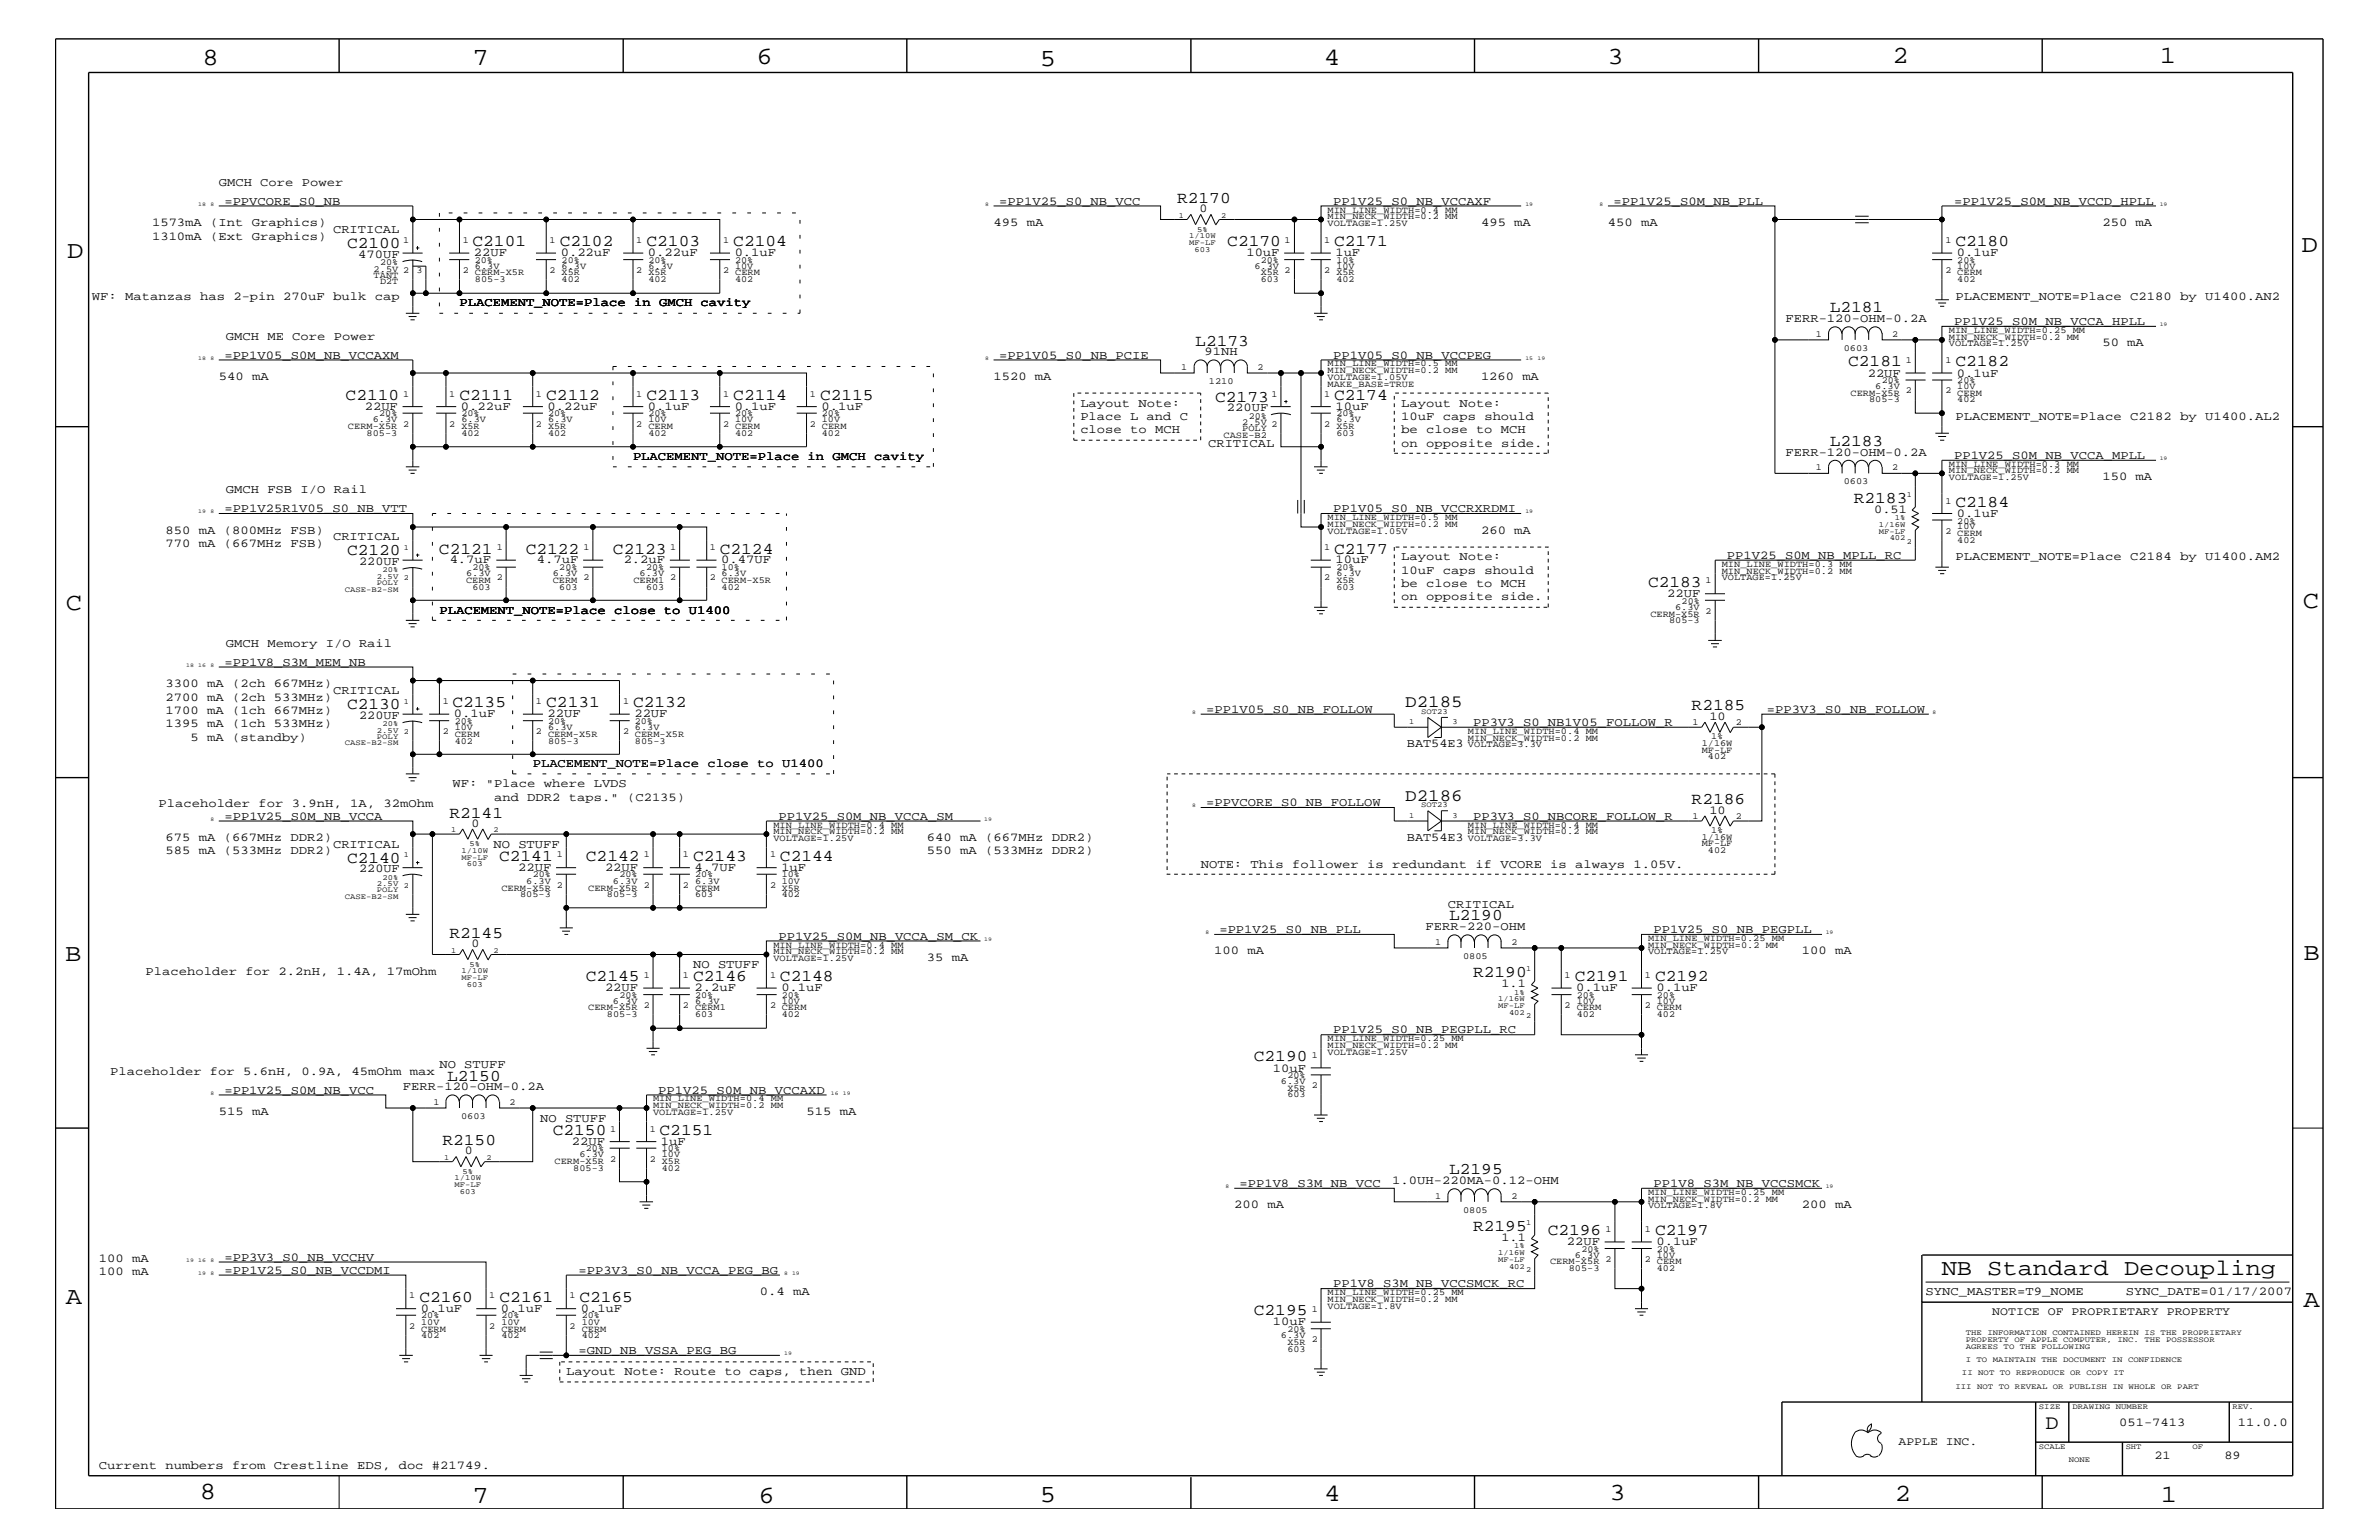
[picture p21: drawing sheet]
<svg xmlns="http://www.w3.org/2000/svg" width="432mm" height="279mm" viewBox="0 0 432 279" stroke-linecap="round" stroke-linejoin="round" font-family="sans-serif">
<defs><g id="words">
<g font-size="4.5">
<text x="36.7" y="11.7">8</text>
<text x="85.8" y="11.7">7</text>
<text x="137.3" y="11.5">6</text>
<text x="240.3" y="11.7">4</text>
<text x="291.8" y="11.5">3</text>
<text x="343.5" y="11.5">2</text>
<text x="392" y="11.5">1</text>
<text x="188.7" y="12.1">5</text>
<text x="12.2" y="46.8">D</text>
<text x="417.7" y="45.7">D</text>
<text x="11.9" y="110.6">C</text>
<text x="418" y="110.3">C</text>
<text x="11.9" y="174.3">B</text>
<text x="418.1" y="174.2">B</text>
<text x="11.9" y="236.7">A</text>
<text x="418.1" y="237.1">A</text>
<text x="36.2" y="271.9">8</text>
<text x="85.8" y="272.7">7</text>
<text x="137.7" y="272.7">6</text>
<text x="188.7" y="272.5">5</text>
<text x="240.4" y="272.3">4</text>
<text x="292.1" y="272.2">3</text>
<text x="343.9" y="272.3">2</text>
<text x="392.2" y="272.6">1</text>
</g>
<text font-size="4.1" x="352.4" y="231.3">NB Standard Decoupling</text>
<text font-size="3.7" x="371.3" y="259.3">D</text>
<g font-size="3.1">
<text x="255.1" y="128.3">D2185</text>
<text x="255.1" y="145.3">D2186</text>
</g>
<g font-size="3">
<text x="213.7" y="36.8">R2170</text>
<text x="63" y="45.1">C2100</text>
<text x="85.8" y="44.6">C2101</text>
<text x="101.6" y="44.6">C2102</text>
<text x="117.3" y="44.6">C2103</text>
<text x="133.1" y="44.6">C2104</text>
<text x="222.8" y="44.6">C2170</text>
<text x="242.1" y="44.6">C2171</text>
<text x="354.9" y="44.6">C2180</text>
<text x="332.1" y="56.7">L2181</text>
<text x="217" y="62.8">L2173</text>
<text x="335.4" y="66.5">C2181</text>
<text x="354.9" y="66.5">C2182</text>
<text x="62.7" y="72.6">C2110</text>
<text x="83.4" y="72.6">C2111</text>
<text x="99.1" y="72.6">C2112</text>
<text x="117.3" y="72.6">C2113</text>
<text x="133.1" y="72.6">C2114</text>
<text x="148.8" y="72.6">C2115</text>
<text x="220.6" y="72.9">C2173</text>
<text x="242.1" y="72.6">C2174</text>
<text x="332.1" y="80.9">L2183</text>
<text x="336.5" y="91.2">R2183</text>
<text x="354.9" y="92">C2184</text>
<text x="63" y="100.8">C2120</text>
<text x="79.7" y="100.4">C2121</text>
<text x="95.4" y="100.4">C2122</text>
<text x="111.3" y="100.4">C2123</text>
<text x="130.6" y="100.4">C2124</text>
<text x="242.1" y="100.4">C2177</text>
<text x="299.1" y="106.5">C2183</text>
<text x="63" y="128.7">C2130</text>
<text x="82.1" y="128.3">C2135</text>
<text x="99.1" y="128.3">C2131</text>
<text x="114.9" y="128.3">C2132</text>
<text x="307" y="128.9">R2185</text>
<text x="81.6" y="148.4">R2141</text>
<text x="307" y="145.9">R2186</text>
<text x="63" y="156.6">C2140</text>
<text x="90.6" y="156.2">C2141</text>
<text x="106.3" y="156.2">C2142</text>
<text x="125.8" y="156.2">C2143</text>
<text x="141.6" y="156.2">C2144</text>
<text x="263" y="167">L2190</text>
<text x="81.6" y="170.1">R2145</text>
<text x="106.3" y="178">C2145</text>
<text x="125.8" y="178">C2146</text>
<text x="141.6" y="178">C2148</text>
<text x="267.4" y="177.3">R2190</text>
<text x="285.8" y="178">C2191</text>
<text x="300.4" y="178">C2192</text>
<text x="81.2" y="196.1">L2150</text>
<text x="227.6" y="192.6">C2190</text>
<text x="80.3" y="207.7">R2150</text>
<text x="100.3" y="205.9">C2150</text>
<text x="119.7" y="205.9">C2151</text>
<text x="263" y="213">L2195</text>
<text x="267.4" y="223.4">R2195</text>
<text x="280.9" y="224.1">C2196</text>
<text x="300.4" y="224.1">C2197</text>
<text x="76.1" y="236.2">C2160</text>
<text x="90.7" y="236.2">C2161</text>
<text x="105.2" y="236.2">C2165</text>
<text x="227.6" y="238.6">C2195</text>
</g>
<g font-size="2.2">
<text x="39.7" y="33.7">GMCH Core Power</text>
<text x="27.6" y="41">1573mA (Int Graphics)</text>
<text x="40.7" y="37.2">=PPVCORE_S0_NB</text>
<text x="180.3" y="41">495 mA</text>
<text x="181.4" y="37.2">=PP1V25_S0_NB_VCC</text>
<text x="217.7" y="38.5">0</text>
<text x="242" y="37.2">PP1V25_S0_NB_VCCAXF</text>
<text x="268.8" y="41">495 mA</text>
<text x="291.8" y="41">450 mA</text>
<text x="292.9" y="37.2">=PP1V25_S0M_NB_PLL</text>
<text x="354.7" y="37.2">=PP1V25_S0M_NB_VCCD_HPLL</text>
<text x="381.6" y="41">250 mA</text>
<text x="27.6" y="43.5">1310mA (Ext Graphics)</text>
<text x="60.5" y="42.3">CRITICAL</text>
<text x="65" y="46.8">470UF</text>
<text x="86" y="46.5">22UF</text>
<text x="101.8" y="46.5">0.22uF</text>
<text x="117.6" y="46.5">0.22uF</text>
<text x="133.3" y="46.5">0.1uF</text>
<text x="226.2" y="46.5">10uF</text>
<text x="242.4" y="46.5">1uF</text>
<text x="355.2" y="46.5">0.1uF</text>
<text x="16.7" y="54.4">WF: Matanzas has 2-pin 270uF bulk cap</text>
<text x="83.4" y="55.6">PLACEMENT_NOTE=Place in GMCH cavity</text>
<text x="324.1" y="58.4">FERR-120-OHM-0.2A</text>
<text x="354.7" y="59">PP1V25_S0M_NB_VCCA_HPLL</text>
<text x="354.9" y="54.4">PLACEMENT_NOTE=Place C2180 by U1400.AN2</text>
<text x="40.7" y="65.1">=PP1V05_S0M_NB_VCCAXM</text>
<text x="41" y="61.7">GMCH ME Core Power</text>
<text x="181.4" y="65.1">=PP1V05_S0_NB_PCIE</text>
<text x="218.7" y="64.5">91NH</text>
<text x="242" y="65.1">PP1V05_S0_NB_VCCPEG</text>
<text x="381.6" y="62.9">50 mA</text>
<text x="39.7" y="68.9">540 mA</text>
<text x="180.3" y="68.9">1520 mA</text>
<text x="268.8" y="68.9">1260 mA</text>
<text x="339" y="68.4">22UF</text>
<text x="355.2" y="68.4">0.1uF</text>
<text x="66.2" y="74.4">22UF</text>
<text x="83.7" y="74.4">0.22uF</text>
<text x="99.4" y="74.4">0.22uF</text>
<text x="117.6" y="74.4">0.1uF</text>
<text x="133.3" y="74.4">0.1uF</text>
<text x="149.1" y="74.4">0.1uF</text>
<text x="196.1" y="73.8">Layout Note:</text>
<text x="196.1" y="76.2">Place L and C</text>
<text x="222.7" y="74.6">220UF</text>
<text x="242.4" y="74.4">10uF</text>
<text x="254.3" y="76.2">10uF caps should</text>
<text x="254.3" y="73.8">Layout Note:</text>
<text x="354.9" y="76.2">PLACEMENT_NOTE=Place C2182 by U1400.AL2</text>
<text x="114.9" y="83.5">PLACEMENT_NOTE=Place in GMCH cavity</text>
<text x="196.1" y="78.6">close to MCH</text>
<text x="219.3" y="81.1">CRITICAL</text>
<text x="254.3" y="81.1">on opposite side.</text>
<text x="254.3" y="78.6">be close to MCH</text>
<text x="324.1" y="82.7">FERR-120-OHM-0.2A</text>
<text x="354.7" y="83.3">PP1V25_S0M_NB_VCCA_MPLL</text>
<text x="41" y="89.5">GMCH FSB I/O Rail</text>
<text x="381.6" y="87.1">150 mA</text>
<text x="40.7" y="92.9">=PP1V25R1V05_S0_NB_VTT</text>
<text x="242" y="92.9">PP1V05_S0_NB_VCCRXRDMI</text>
<text x="340.2" y="93.1">0.51</text>
<text x="355.2" y="93.8">0.1uF</text>
<text x="30.1" y="99.3">770 mA (667MHz FSB)</text>
<text x="30.1" y="96.8">850 mA (800MHz FSB)</text>
<text x="60.5" y="98">CRITICAL</text>
<text x="254.3" y="101.6">Layout Note:</text>
<text x="268.8" y="96.8">260 mA</text>
<text x="313.4" y="101.4">PP1V25_S0M_NB_MPLL_RC</text>
<text x="354.9" y="101.6">PLACEMENT_NOTE=Place C2184 by U1400.AM2</text>
<text x="65.2" y="102.5">220UF</text>
<text x="81.6" y="102.2">4.7uF</text>
<text x="97.5" y="102.2">4.7uF</text>
<text x="113.2" y="102.2">2.2uF</text>
<text x="130.9" y="102.2">0.47UF</text>
<text x="242.4" y="102.2">10uF</text>
<text x="254.3" y="106.5">be close to MCH</text>
<text x="254.3" y="104.1">10uF caps should</text>
<text x="79.8" y="111.4">PLACEMENT_NOTE=Place close to U1400</text>
<text x="254.3" y="108.9">on opposite side.</text>
<text x="302.6" y="108.3">22UF</text>
<text x="41" y="117.4">GMCH Memory I/O Rail</text>
<text x="30.1" y="124.7">3300 mA (2ch 667MHz)</text>
<text x="40.7" y="120.8">=PP1V8_S3M_MEM_NB</text>
<text x="60.5" y="125.9">CRITICAL</text>
<text x="30.1" y="127.1">2700 mA (2ch 533MHz)</text>
<text x="30.1" y="131.9">1395 mA (1ch 533MHz)</text>
<text x="30.1" y="129.6">1700 mA (1ch 667MHz)</text>
<text x="65.2" y="130.4">220UF</text>
<text x="82.4" y="130.2">0.1uF</text>
<text x="99.4" y="130.2">22UF</text>
<text x="115.1" y="130.2">22UF</text>
<text x="218.9" y="129.3">=PP1V05_S0_NB_FOLLOW</text>
<text x="267.4" y="131.7">PP3V3_S0_NB1V05_FOLLOW_R</text>
<text x="310.3" y="130.7">10</text>
<text x="320.7" y="129.3">=PP3V3_S0_NB_FOLLOW</text>
<text x="34.6" y="134.4">5 mA (standby)</text>
<text x="255.4" y="135.6">BAT54E3</text>
<text x="82.1" y="142.9">WF: &quot;Place where LVDS</text>
<text x="96.7" y="139.2">PLACEMENT_NOTE=Place close to U1400</text>
<text x="28.8" y="146.5">Placeholder for 3.9nH, 1A, 32mOhm</text>
<text x="40.7" y="148.7">=PP1V25_S0M_NB_VCCA</text>
<text x="89.7" y="145.3">and DDR2 taps.&quot; (C2135)</text>
<text x="141.3" y="148.7">PP1V25_S0M_NB_VCCA_SM</text>
<text x="218.9" y="146.2">=PPVCORE_S0_NB_FOLLOW</text>
<text x="267.4" y="148.7">PP3V3_S0_NBCORE_FOLLOW_R</text>
<text x="310.3" y="147.6">10</text>
<text x="30.1" y="152.6">675 mA (667MHz DDR2)</text>
<text x="30.1" y="155">585 mA (533MHz DDR2)</text>
<text x="60.5" y="153.8">CRITICAL</text>
<text x="85.6" y="150.1">0</text>
<text x="89.6" y="153.8">NO STUFF</text>
<text x="168.2" y="155">550 mA (533MHz DDR2)</text>
<text x="168.2" y="152.6">640 mA (667MHz DDR2)</text>
<text x="255.4" y="152.6">BAT54E3</text>
<text x="65.2" y="158.3">220UF</text>
<text x="94.1" y="158">22UF</text>
<text x="109.8" y="158">22UF</text>
<text x="126.1" y="158">4.7UF</text>
<text x="141.8" y="158">1uF</text>
<text x="217.9" y="157.4">NOTE: This follower is redundant if VCORE is always 1.05V.</text>
<text x="262.8" y="164.7">CRITICAL</text>
<text x="85.6" y="171.8">0</text>
<text x="141.3" y="170.5">PP1V25_S0M_NB_VCCA_SM_CK</text>
<text x="220.4" y="173.2">100 mA</text>
<text x="221.3" y="169.3">=PP1V25_S0_NB_PLL</text>
<text x="258.7" y="168.7">FERR-220-OHM</text>
<text x="300.1" y="169.3">PP1V25_S0_NB_PEGPLL</text>
<text x="327.1" y="173.2">100 mA</text>
<text x="26.4" y="176.8">Placeholder for 2.2nH, 1.4A, 17mOhm</text>
<text x="109.8" y="179.9">22UF</text>
<text x="125.8" y="175.6">NO STUFF</text>
<text x="126.1" y="179.9">2.2uF</text>
<text x="141.8" y="179.9">0.1uF</text>
<text x="168.2" y="174.4">35 mA</text>
<text x="272.5" y="179.1">1.1</text>
<text x="286.1" y="179.9">0.1uF</text>
<text x="300.7" y="179.9">0.1uF</text>
<text x="242" y="187.5">PP1V25_S0_NB_PEGPLL_RC</text>
<text x="20" y="195">Placeholder for 5.6nH, 0.9A, 45mOhm max</text>
<text x="73.1" y="197.8">FERR-120-OHM-0.2A</text>
<text x="79.8" y="193.7">NO STUFF</text>
<text x="231.1" y="194.4">10uF</text>
<text x="39.7" y="202.3">515 mA</text>
<text x="40.7" y="198.4">=PP1V25_S0M_NB_VCC</text>
<text x="98" y="203.5">NO STUFF</text>
<text x="119.5" y="198.4">PP1V25_S0M_NB_VCCAXD</text>
<text x="146.4" y="202.3">515 mA</text>
<text x="84.4" y="209.4">0</text>
<text x="103.8" y="207.7">22UF</text>
<text x="120" y="207.7">1uF</text>
<text x="225" y="215.3">=PP1V8_S3M_NB_VCC</text>
<text x="252.7" y="214.7">1.0UH-220MA-0.12-OHM</text>
<text x="300.1" y="215.3">PP1V8_S3M_NB_VCCSMCK</text>
<text x="224" y="219.2">200 mA</text>
<text x="327.1" y="219.2">200 mA</text>
<text x="272.5" y="225.2">1.1</text>
<text x="284.4" y="225.9">22UF</text>
<text x="300.7" y="225.9">0.1uF</text>
<text x="17.9" y="229">100 mA</text>
<text x="17.9" y="231.3">100 mA</text>
<text x="40.7" y="228.7">=PP3V3_S0_NB_VCCHV</text>
<text x="40.7" y="231.1">=PP1V25_S0_NB_VCCDMI</text>
<text x="105" y="231.1">=PP3V3_S0_NB_VCCA_PEG_BG</text>
<text x="242" y="233.5">PP1V8_S3M_NB_VCCSMCK_RC</text>
<text x="76.4" y="238">0.1uF</text>
<text x="90.9" y="238">0.1uF</text>
<text x="105.4" y="238">0.1uF</text>
<text x="137.9" y="235">0.4 mA</text>
<text x="349.5" y="235">SYNC_MASTER=T9_NOME</text>
<text x="385.8" y="235">SYNC_DATE=01/17/2007</text>
<text x="105" y="245.6">=GND_NB_VSSA_PEG_BG</text>
<text x="231.1" y="240.5">10uF</text>
<text x="102.8" y="249.5">Layout Note: Route to caps, then GND</text>
<text x="384.6" y="258.7">051-7413</text>
<text x="406.2" y="258.7">11.0.0</text>
<text x="17.9" y="266.6">Current numbers from Crestline EDS, doc #21749.</text>
<text x="391" y="264.7">21</text>
<text x="403.7" y="264.7">89</text>
</g>
<g font-size="2.1">
<text x="361.6" y="238.6">NOTICE OF PROPRIETARY PROPERTY</text>
<text x="344.6" y="262.2">APPLE INC.</text>
</g>
<g font-size="1.7">
<text x="241" y="38.6">MIN_LINE_WIDTH=0.4 MM</text>
<text x="241" y="41">VOLTAGE=1.25V</text>
<text x="241" y="39.8">MIN_NECK_WIDTH=0.2 MM</text>
<text x="73.2" y="44.1">1</text>
<text x="84" y="44.1">1</text>
<text x="86.2" y="47.7">20%</text>
<text x="99.7" y="44.1">1</text>
<text x="101.9" y="47.7">20%</text>
<text x="115.5" y="44.1">1</text>
<text x="117.7" y="47.7">20%</text>
<text x="131.2" y="44.1">1</text>
<text x="133.4" y="47.7">20%</text>
<text x="228.9" y="47.7">20%</text>
<text x="233.2" y="44.1">1</text>
<text x="240.4" y="44.1">1</text>
<text x="242.6" y="47.7">10%</text>
<text x="353.1" y="44.1">1</text>
<text x="355.3" y="47.7">20%</text>
<text x="67.8" y="50.4">TANT</text>
<text x="67.8" y="49.3">2.5V 2</text>
<text x="69" y="51.6">D2T</text>
<text x="69" y="48">20%</text>
<text x="75.6" y="49.6">3</text>
<text x="84" y="49.6">2</text>
<text x="86.2" y="51.3">805-3</text>
<text x="86.2" y="48.8">6.3V</text>
<text x="86.2" y="50">CERM-X5R</text>
<text x="99.7" y="49.6">2</text>
<text x="101.9" y="51.3">402</text>
<text x="101.9" y="48.8">6.3V</text>
<text x="101.9" y="50">X5R</text>
<text x="115.5" y="49.6">2</text>
<text x="117.7" y="51.3">402</text>
<text x="117.7" y="48.8">6.3V</text>
<text x="117.7" y="50">X5R</text>
<text x="131.2" y="49.6">2</text>
<text x="133.4" y="48.8">10V</text>
<text x="133.4" y="51.3">402</text>
<text x="133.4" y="50">CERM</text>
<text x="227.7" y="48.8">6.3V</text>
<text x="228.9" y="51.3">603</text>
<text x="228.9" y="50">X5R</text>
<text x="233.2" y="49.6">2</text>
<text x="240.4" y="49.6">2</text>
<text x="242.6" y="50">X5R</text>
<text x="242.6" y="48.8">10V</text>
<text x="242.6" y="51.3">402</text>
<text x="353.1" y="49.6">2</text>
<text x="355.3" y="48.8">10V</text>
<text x="355.3" y="51.3">402</text>
<text x="355.3" y="50">CERM</text>
<text x="329.6" y="61.1">1</text>
<text x="334.6" y="63.6">0603</text>
<text x="343.4" y="61.1">2</text>
<text x="345.9" y="65.9">1</text>
<text x="353.1" y="65.9">1</text>
<text x="353.7" y="60.4">MIN_LINE_WIDTH=0.25 MM</text>
<text x="353.7" y="62.9">VOLTAGE=1.25V</text>
<text x="353.7" y="61.7">MIN_NECK_WIDTH=0.2 MM</text>
<text x="73.2" y="72">1</text>
<text x="81.5" y="72">1</text>
<text x="97.3" y="72">1</text>
<text x="115.5" y="72">1</text>
<text x="131.2" y="72">1</text>
<text x="147" y="72">1</text>
<text x="214.4" y="67.1">1</text>
<text x="219.4" y="69.6">1210</text>
<text x="228.3" y="67.1">2</text>
<text x="230.8" y="72">1</text>
<text x="240.4" y="72">1</text>
<text x="241" y="70.1">MAKE_BASE=TRUE</text>
<text x="241" y="67.7">MIN_NECK_WIDTH=0.2 MM</text>
<text x="241" y="68.9">VOLTAGE=1.05V</text>
<text x="241" y="66.5">MIN_LINE_WIDTH=0.5 MM</text>
<text x="335.9" y="71.8">CERM-X5R</text>
<text x="340.4" y="70.6">6.3V</text>
<text x="341.5" y="69.5">20%</text>
<text x="345.9" y="71.3">2</text>
<text x="353.1" y="71.3">2</text>
<text x="355.3" y="70.6">10V</text>
<text x="355.3" y="71.8">CERM</text>
<text x="355.3" y="69.5">20%</text>
<text x="63.2" y="77.9">CERM-X5R</text>
<text x="67.6" y="76.7">6.3V</text>
<text x="68.8" y="75.6">20%</text>
<text x="73.2" y="77.4">2</text>
<text x="81.5" y="77.4">2</text>
<text x="83.7" y="75.6">20%</text>
<text x="83.7" y="76.7">6.3V</text>
<text x="83.7" y="77.9">X5R</text>
<text x="97.3" y="77.4">2</text>
<text x="99.5" y="75.6">20%</text>
<text x="99.5" y="76.7">6.3V</text>
<text x="99.5" y="77.9">X5R</text>
<text x="115.5" y="77.4">2</text>
<text x="117.7" y="76.7">10V</text>
<text x="117.7" y="77.9">CERM</text>
<text x="117.7" y="75.6">20%</text>
<text x="131.2" y="77.4">2</text>
<text x="133.4" y="76.7">10V</text>
<text x="133.4" y="75.6">20%</text>
<text x="133.4" y="77.9">CERM</text>
<text x="147" y="77.4">2</text>
<text x="149.2" y="76.7">10V</text>
<text x="149.2" y="77.9">CERM</text>
<text x="149.2" y="75.6">20%</text>
<text x="225.5" y="77.2">2.5V 2</text>
<text x="226.7" y="76">20%</text>
<text x="240.4" y="77.4">2</text>
<text x="242.6" y="75.6">20%</text>
<text x="242.6" y="76.7">6.3V</text>
<text x="242.6" y="77.9">X5R</text>
<text x="339.3" y="73">805-3</text>
<text x="355.3" y="73">402</text>
<text x="66.5" y="79.1">805-3</text>
<text x="83.7" y="79.1">402</text>
<text x="99.5" y="79.1">402</text>
<text x="117.7" y="79.1">402</text>
<text x="133.4" y="79.1">402</text>
<text x="149.2" y="79.1">402</text>
<text x="222.1" y="79.4">CASE-B2</text>
<text x="225.5" y="78.3">POLY</text>
<text x="242.6" y="79.1">603</text>
<text x="329.6" y="85.3">1</text>
<text x="334.6" y="87.8">0603</text>
<text x="343.4" y="85.3">2</text>
<text x="353.7" y="84.7">MIN_LINE_WIDTH=0.3 MM</text>
<text x="353.7" y="87.1">VOLTAGE=1.25V</text>
<text x="353.7" y="85.9">MIN_NECK_WIDTH=0.2 MM</text>
<text x="241" y="94.3">MIN_LINE_WIDTH=0.5 MM</text>
<text x="241" y="95.6">MIN_NECK_WIDTH=0.2 MM</text>
<text x="353.1" y="91.4">1</text>
<text x="355.3" y="95">20%</text>
<text x="90.2" y="99.9">1</text>
<text x="105.9" y="99.9">1</text>
<text x="121.7" y="99.9">1</text>
<text x="128.9" y="99.9">1</text>
<text x="240.4" y="99.9">1</text>
<text x="241" y="96.8">VOLTAGE=1.05V</text>
<text x="353.1" y="96.8">2</text>
<text x="355.3" y="98.5">402</text>
<text x="355.3" y="97.3">CERM</text>
<text x="355.3" y="96">10V</text>
<text x="84.6" y="105.8">CERM</text>
<text x="84.6" y="104.6">6.3V</text>
<text x="85.8" y="107">603</text>
<text x="85.8" y="103.5">20%</text>
<text x="90.2" y="105.3">2</text>
<text x="100.3" y="105.8">CERM</text>
<text x="100.3" y="104.6">6.3V</text>
<text x="101.5" y="107">603</text>
<text x="101.5" y="103.5">20%</text>
<text x="105.9" y="105.3">2</text>
<text x="115" y="105.8">CERM1</text>
<text x="116.1" y="104.6">6.3V</text>
<text x="117.3" y="103.5">20%</text>
<text x="117.3" y="107">603</text>
<text x="121.7" y="105.3">2</text>
<text x="128.9" y="105.3">2</text>
<text x="131" y="105.8">CERM-X5R</text>
<text x="131" y="103.5">10%</text>
<text x="131" y="107">402</text>
<text x="131" y="104.6">6.3V</text>
<text x="240.4" y="105.3">2</text>
<text x="242.6" y="103.5">20%</text>
<text x="242.6" y="104.6">6.3V</text>
<text x="242.6" y="105.8">X5R</text>
<text x="242.6" y="107">603</text>
<text x="309.5" y="105.9">1</text>
<text x="312.5" y="102.9">MIN_LINE_WIDTH=0.3 MM</text>
<text x="312.5" y="105.3">VOLTAGE=1.25V</text>
<text x="312.5" y="104.1">MIN_NECK_WIDTH=0.2 MM</text>
<text x="299.6" y="111.9">CERM-X5R</text>
<text x="302.9" y="113.1">805-3</text>
<text x="304" y="110.6">6.3V</text>
<text x="305.2" y="109.5">20%</text>
<text x="309.5" y="111.4">2</text>
<text x="80.3" y="127.7">1</text>
<text x="82.5" y="131.3">20%</text>
<text x="97.3" y="127.7">1</text>
<text x="99.5" y="131.3">20%</text>
<text x="113.1" y="127.7">1</text>
<text x="115.2" y="131.3">20%</text>
<text x="307.2" y="131.6">1</text>
<text x="315" y="131.6">2</text>
<text x="80.3" y="133.2">2 CERM</text>
<text x="82.5" y="134.9">402</text>
<text x="82.5" y="132.4">10V</text>
<text x="97.3" y="133.2">2 CERM-X5R</text>
<text x="99.5" y="134.9">805-3</text>
<text x="99.5" y="132.4">6.3V</text>
<text x="113.1" y="133.2">2 CERM-X5R</text>
<text x="115.2" y="134.9">805-3</text>
<text x="115.2" y="132.4">6.3V</text>
<text x="266.4" y="134.4">MIN_NECK_WIDTH=0.2 MM</text>
<text x="266.4" y="133.2">MIN_LINE_WIDTH=0.4 MM</text>
<text x="266.4" y="135.6">VOLTAGE=3.3V</text>
<text x="308.9" y="136.6">MF-LF</text>
<text x="308.9" y="135.3">1/16W</text>
<text x="310" y="137.8">402</text>
<text x="310.6" y="134.1">1%</text>
<text x="307.2" y="148.5">1</text>
<text x="315" y="148.5">2</text>
<text x="101.1" y="155.6">1</text>
<text x="116.8" y="155.6">1</text>
<text x="124" y="155.6">1</text>
<text x="139.8" y="155.6">1</text>
<text x="140.4" y="150.1">MIN_LINE_WIDTH=0.4 MM</text>
<text x="140.4" y="152.6">VOLTAGE=1.25V</text>
<text x="140.4" y="151.3">MIN_NECK_WIDTH=0.2 MM</text>
<text x="266.4" y="150.1">MIN_LINE_WIDTH=0.4 MM</text>
<text x="266.4" y="151.3">MIN_NECK_WIDTH=0.2 MM</text>
<text x="266.4" y="152.6">VOLTAGE=3.3V</text>
<text x="308.9" y="152.3">1/16W</text>
<text x="308.9" y="153.5">MF-LF</text>
<text x="310" y="154.7">402</text>
<text x="310.6" y="151.1">1%</text>
<text x="91" y="161.6">CERM-X5R</text>
<text x="95.5" y="160.3">6.3V</text>
<text x="96.7" y="159.2">20%</text>
<text x="101.1" y="161.1">2</text>
<text x="106.8" y="161.6">CERM-X5R</text>
<text x="111.3" y="160.3">6.3V</text>
<text x="112.4" y="159.2">20%</text>
<text x="116.8" y="161.1">2</text>
<text x="124" y="161.1">2</text>
<text x="126.2" y="160.3">6.3V</text>
<text x="126.2" y="159.2">20%</text>
<text x="126.2" y="161.6">CERM</text>
<text x="139.8" y="161.1">2</text>
<text x="141.9" y="161.6">X5R</text>
<text x="141.9" y="159.2">10%</text>
<text x="141.9" y="160.3">10V</text>
<text x="94.4" y="162.8">805-3</text>
<text x="110.2" y="162.8">805-3</text>
<text x="126.2" y="162.8">603</text>
<text x="141.9" y="162.8">402</text>
<text x="140.4" y="172">MIN_LINE_WIDTH=0.4 MM</text>
<text x="140.4" y="173.2">MIN_NECK_WIDTH=0.2 MM</text>
<text x="260.5" y="171.4">1</text>
<text x="265.6" y="173.9">0805</text>
<text x="274.3" y="171.4">2</text>
<text x="299.1" y="170.7">MIN_LINE_WIDTH=0.25 MM</text>
<text x="299.1" y="172">MIN_NECK_WIDTH=0.2 MM</text>
<text x="299.1" y="173.2">VOLTAGE=1.25V</text>
<text x="116.8" y="177.4">1</text>
<text x="124" y="177.4">1</text>
<text x="139.8" y="177.4">1</text>
<text x="140.4" y="174.4">VOLTAGE=1.25V</text>
<text x="284" y="177.4">1</text>
<text x="298.5" y="177.4">1</text>
<text x="106.8" y="183.3">CERM-X5R 2</text>
<text x="110.2" y="184.6">805-3</text>
<text x="111.3" y="182.1">6.3V</text>
<text x="112.4" y="181">20%</text>
<text x="124" y="182.9">2 CERM1</text>
<text x="126.2" y="182.1">6.3V</text>
<text x="126.2" y="181">20%</text>
<text x="126.2" y="184.6">603</text>
<text x="139.8" y="182.9">2 CERM</text>
<text x="141.9" y="181">20%</text>
<text x="141.9" y="184.6">402</text>
<text x="141.9" y="182.1">10V</text>
<text x="284" y="182.9">2 CERM</text>
<text x="286.2" y="182.1">10V</text>
<text x="286.2" y="184.6">402</text>
<text x="286.2" y="181">20%</text>
<text x="298.5" y="182.9">2 CERM</text>
<text x="300.7" y="184.6">402</text>
<text x="300.7" y="181">20%</text>
<text x="300.7" y="182.1">10V</text>
<text x="238.1" y="192">1</text>
<text x="241" y="191.4">VOLTAGE=1.25V</text>
<text x="241" y="190.2">MIN_NECK_WIDTH=0.2 MM</text>
<text x="241" y="188.9">MIN_LINE_WIDTH=0.25 MM</text>
<text x="232.5" y="196.7">6.3V</text>
<text x="233.7" y="195.6">20%</text>
<text x="233.7" y="197.9">X5R</text>
<text x="238.1" y="197.4">2</text>
<text x="78.7" y="200.4">1</text>
<text x="83.7" y="203">0603</text>
<text x="92.5" y="200.4">2</text>
<text x="118.5" y="202.3">VOLTAGE=1.25V</text>
<text x="118.5" y="199.8">MIN_LINE_WIDTH=0.4 MM</text>
<text x="118.5" y="201">MIN_NECK_WIDTH=0.2 MM</text>
<text x="233.7" y="199.1">603</text>
<text x="106.3" y="208.9">20%</text>
<text x="110.7" y="205.3">1</text>
<text x="117.9" y="205.3">1</text>
<text x="120.1" y="208.9">10%</text>
<text x="100.7" y="211.3">CERM-X5R</text>
<text x="104.1" y="212.5">805-3</text>
<text x="105.2" y="210">6.3V</text>
<text x="110.7" y="210.8">2</text>
<text x="117.9" y="210.8">2</text>
<text x="120.1" y="211.3">X5R</text>
<text x="120.1" y="210">10V</text>
<text x="120.1" y="212.5">402</text>
<text x="260.5" y="217.5">1</text>
<text x="265.6" y="220">0805</text>
<text x="274.3" y="217.5">2</text>
<text x="299.1" y="216.9">MIN_LINE_WIDTH=0.25 MM</text>
<text x="299.1" y="218">MIN_NECK_WIDTH=0.2 MM</text>
<text x="299.1" y="219.2">VOLTAGE=1.8V</text>
<text x="287" y="227.1">20%</text>
<text x="291.4" y="223.5">1</text>
<text x="298.5" y="223.5">1</text>
<text x="300.7" y="227.1">20%</text>
<text x="281.3" y="229.4">CERM-X5R 2</text>
<text x="284.7" y="230.7">805-3</text>
<text x="285.8" y="228.2">6.3V</text>
<text x="298.5" y="229">2 CERM</text>
<text x="300.7" y="228.2">10V</text>
<text x="300.7" y="230.7">402</text>
<text x="74.3" y="235.6">1</text>
<text x="76.5" y="239.2">20%</text>
<text x="88.8" y="235.6">1</text>
<text x="91" y="239.2">20%</text>
<text x="103.4" y="235.6">1</text>
<text x="105.6" y="239.2">20%</text>
<text x="238.1" y="238">1</text>
<text x="241" y="236.2">MIN_NECK_WIDTH=0.2 MM</text>
<text x="241" y="235">MIN_LINE_WIDTH=0.25 MM</text>
<text x="241" y="237.4">VOLTAGE=1.8V</text>
<text x="74.3" y="241.1">2</text>
<text x="76.5" y="240.3">10V</text>
<text x="76.5" y="242.8">402</text>
<text x="76.5" y="241.6">CERM</text>
<text x="88.8" y="241.1">2</text>
<text x="91" y="240.3">10V</text>
<text x="91" y="242.8">402</text>
<text x="91" y="241.6">CERM</text>
<text x="103.4" y="241.1">2</text>
<text x="105.6" y="242.8">402</text>
<text x="105.6" y="241.6">CERM</text>
<text x="105.6" y="240.3">10V</text>
<text x="232.5" y="242.8">6.3V</text>
<text x="233.7" y="245.2">603</text>
<text x="233.7" y="241.7">20%</text>
<text x="233.7" y="244">X5R 2</text>
</g>
<g font-size="1.4">
<text x="214" y="39.5">1</text>
<text x="221.7" y="39.5">2</text>
<text x="215.9" y="44.4">MF-LF</text>
<text x="215.9" y="43.2">1/10W</text>
<text x="216.8" y="45.7">603</text>
<text x="217.3" y="42">5%</text>
<text x="341" y="95.6">1/16W</text>
<text x="343.9" y="94.3">1%</text>
<text x="346.1" y="90.1">1</text>
<text x="73.3" y="99.9">1</text>
<text x="341" y="96.8">MF-LF</text>
<text x="343" y="98">402</text>
<text x="346.1" y="98.7">2</text>
<text x="62.6" y="107.4">CASE-B2-SM</text>
<text x="68.4" y="106.1">POLY</text>
<text x="68.4" y="105">2.5V 2</text>
<text x="69.4" y="103.8">20%</text>
<text x="69.4" y="131.7">20%</text>
<text x="73.3" y="127.7">1</text>
<text x="255.8" y="131.3">1</text>
<text x="257.9" y="129.6">SOT23</text>
<text x="263.7" y="131.3">3</text>
<text x="62.6" y="135.2">CASE-B2-SM</text>
<text x="68.4" y="134.1">POLY</text>
<text x="68.4" y="133">2.5V 2</text>
<text x="255.8" y="148.4">1</text>
<text x="257.9" y="146.5">SOT23</text>
<text x="263.7" y="148.4">3</text>
<text x="73.3" y="155.6">1</text>
<text x="81.9" y="151">1</text>
<text x="83.8" y="154.7">1/10W</text>
<text x="83.8" y="156">MF-LF</text>
<text x="85.2" y="153.5">5%</text>
<text x="89.6" y="151">2</text>
<text x="68.4" y="161.9">POLY</text>
<text x="68.4" y="160.8">2.5V 2</text>
<text x="69.4" y="159.6">20%</text>
<text x="84.8" y="157.2">603</text>
<text x="62.6" y="163.1">CASE-B2-SM</text>
<text x="81.9" y="172.8">1</text>
<text x="89.6" y="172.8">2</text>
<text x="83.8" y="177.7">MF-LF</text>
<text x="83.8" y="176.6">1/10W</text>
<text x="84.8" y="179">603</text>
<text x="85.2" y="175.4">5%</text>
<text x="277" y="176.2">1</text>
<text x="271.9" y="181.6">1/16W</text>
<text x="271.9" y="182.9">MF-LF</text>
<text x="273.9" y="184.1">402</text>
<text x="274.8" y="180.5">1%</text>
<text x="277" y="184.7">2</text>
<text x="80.6" y="210.4">1</text>
<text x="82.5" y="214.2">1/10W</text>
<text x="82.5" y="215.3">MF-LF</text>
<text x="83.9" y="213">5%</text>
<text x="88.3" y="210.4">2</text>
<text x="83.5" y="216.6">603</text>
<text x="271.9" y="227.7">1/16W</text>
<text x="274.8" y="226.5">1%</text>
<text x="277" y="222.3">1</text>
<text x="271.9" y="229">MF-LF</text>
<text x="273.9" y="230.2">402</text>
<text x="277" y="230.7">2</text>
<text x="356.8" y="242.3">THE INFORMATION CONTAINED HEREIN IS THE PROPRIETARY</text>
<text x="356.8" y="243.5">PROPERTY OF APPLE COMPUTER, INC. THE POSSESSOR</text>
<text x="356.8" y="244.7">AGREES TO THE FOLLOWING</text>
<text x="354.9" y="252">III NOT TO REVEAL OR PUBLISH IN WHOLE OR PART</text>
<text x="356.1" y="249.5">II NOT TO REPRODUCE OR COPY IT</text>
<text x="356.8" y="247.1">I TO MAINTAIN THE DOCUMENT IN CONFIDENCE</text>
<text x="370.1" y="255.6">SIZE</text>
<text x="376.2" y="255.6">DRAWING NUMBER</text>
<text x="405.2" y="255.6">REV.</text>
<text x="370.1" y="262.9">SCALE</text>
<text x="385.8" y="262.9">SHT</text>
<text x="397.9" y="262.9">OF</text>
<text x="375.5" y="265.3">NONE</text>
</g>
<g font-size="1">
<text x="36" y="37.4">18</text>
<text x="38.2" y="37.4">8</text>
<text x="178.8" y="37.4">8</text>
<text x="276.9" y="37.4">19</text>
<text x="290.3" y="37.4">8</text>
<text x="392" y="37.4">19</text>
<text x="392" y="59.2">19</text>
<text x="36" y="65.3">18</text>
<text x="38.2" y="65.3">8</text>
<text x="178.8" y="65.3">8</text>
<text x="276.9" y="65.3">15</text>
<text x="279.1" y="65.3">19</text>
<text x="392" y="83.5">19</text>
<text x="36" y="93.2">19</text>
<text x="38.2" y="93.2">8</text>
<text x="276.9" y="93.2">19</text>
<text x="33.8" y="121">18</text>
<text x="36" y="121">16</text>
<text x="38.2" y="121">8</text>
<text x="216.4" y="129.6">8</text>
<text x="350.8" y="129.6">8</text>
<text x="38.2" y="149">8</text>
<text x="178.6" y="149">19</text>
<text x="216.4" y="146.5">8</text>
<text x="178.6" y="170.7">19</text>
<text x="218.8" y="169.5">8</text>
<text x="331.4" y="169.5">19</text>
<text x="38.2" y="198.7">8</text>
<text x="150.8" y="198.7">16</text>
<text x="153" y="198.7">19</text>
<text x="222.4" y="215.6">8</text>
<text x="331.4" y="215.6">19</text>
<text x="33.8" y="229">19</text>
<text x="36" y="229">16</text>
<text x="36" y="231.3">19</text>
<text x="38.2" y="231.3">8</text>
<text x="38.2" y="229">8</text>
<text x="142.3" y="231.3">8</text>
<text x="143.8" y="231.3">19</text>
<text x="142.3" y="245.9">19</text>
</g>
</g></defs>
<g fill="none" stroke="#000" stroke-width=".18">
<path d="M39.7 37.4h35.2v8.5M74.9 39.8h8.5M99.1 39.8h-15.7v6.1M114.9 39.8h-15.8v6.1M180.3 37.4h30.4v2.4h4.8l.7-.9 .8 1.9 .9-1.9 1 1.9 .9-1.9 .8 1.9M235 39.8h-13.7l-.7 1M239.8 39.8h-4.8v6.1M276.1 37.4h-36.3v8.5M291.8 37.4h30.4v2.4h30.3M322.2 39.8v21.9h9.7v-1.3M336.7 39.2h2.5M391.3 37.4h-38.8v8.5"/>
<path d="M73.1 47.5a5.8 5.8 0 0 1 3.5 0M73.1 45.9h3.6M73.7 56.8h2.4M74.2 57.4h1.4M74.5 58h.8M74.9 47.1v6.1h2.4v-4.9h-2.4M74.9 53.2v3.6M75.5 45h.6M75.8 44.6v.7M77.3 53.2h6.1M81.5 45.9h3.7M81.5 47.1h3.7"/>
<path d="M83.4 47.1v6.1h15.7M97.3 45.9h3.6M97.3 47.1h3.6M99.1 47.1v6.1h15.8M113.1 45.9h3.7M113.1 47.1h3.7M114.9 45.9v-6.1h15.7v6.1M114.9 47.1v6.1h15.7v-6.1M128.9 45.9h3.6M128.9 47.1h3.6M233.1 45.9h3.6M233.1 47.1h3.6"/>
<path d="M235 47.1v6.1h4.8M237.9 45.9h3.7M237.9 47.1h3.7M238.5 56.8h2.5M239 57.4h1.5M239.4 58h.7M239.8 47.1v9.7M336.7 40.4h2.5M350.7 45.9h3.6M350.7 47.1h3.6M351.3 54.4h2.4M351.8 55h1.4"/>
<path d="M352.1 55.6h.8M352.5 47.1v7.3M391.3 59.2h-38.8v2.5h-4.9M39.7 65.3h35.2v8.5M73.1 75h3.6M73.1 73.8h3.6M74.9 75v9.7M74.9 67.7h6M79.2 75h3.6M79.2 73.8h3.6M80.9 75v6.1h15.8M94.9 75h3.7"/>
<path d="M94.9 73.8h3.7M96.7 67.7h-15.8v6.1M96.7 75v6.1h18.2M113.1 75h3.7M113.1 73.8h3.7M114.9 67.7h-18.2v6.1M114.9 75v6.1h15.7M128.9 75h3.6M128.9 73.8h3.6M130.6 73.8v-6.1h15.8v6.1M130.6 67.7h-15.7v6.1M130.6 75v6.1h15.8v-6.1"/>
<path d="M144.6 75h3.7M144.6 73.8h3.7M180.3 65.3h30.4v2.4h6v-1.2a1.19 1.19 0 0 1 1.2-1.2 1.19 1.19 0 0 1 1.2 1.2M219.1 66.5a1.19 1.19 0 0 1 1.2-1.2 1.19 1.19 0 0 1 1.2 1.2M219.1 66.5v1.2M223.9 66.5a1.19 1.19 0 0 0-1.1-1.2 1.19 1.19 0 0 0-1.2 1.2v1.2M224 67.7v-1.2a1.19 1.19 0 0 1 1.2-1.2 1.19 1.19 0 0 1 1.2 1.2v1.2h6.1v6.1M230.6 73.8h3.7M230.7 75.2a5.8 5.8 0 0 1 3.6 0M232.5 75v6.1h7.3v-6.1M232.5 67.7h3.6M233.1 72.8h.6"/>
<path d="M233.4 72.6v.6M236.1 67.7v27.9h3.7v-2.4h36.3M237.9 75h3.7M237.9 73.8h3.7M239.8 67.7v6.1M276.1 65.3h-36.3v2.4h-3.7M322.2 61.7v24.2h9.7v-1.2a1.19 1.19 0 0 1 1.2-1.2 1.19 1.19 0 0 1 1.2 1.2M331.9 60.5a1.19 1.19 0 0 1 1.2-1.2 1.19 1.19 0 0 1 1.2 1.2M334.3 60.5a1.19 1.19 0 0 1 1.2-1.2 1.19 1.19 0 0 1 1.2 1.2 1.19 1.19 0 0 1 1.2-1.2 1.19 1.19 0 0 1 1.2 1.2M334.3 60.4v1.3M336.7 60.4v1.3M339.2 60.5a1.19 1.19 0 0 1 1.2-1.2 1.19 1.19 0 0 1 1.1 1.2"/>
<path d="M339.2 60.4v1.3M341.6 60.4v1.3h6v6M345.9 68.9h3.6M345.9 67.7h3.6M347.6 68.9v6.1h4.9v-6.1M350.7 68.9h3.6M350.7 67.7h3.6M351.3 78.6h2.4M351.8 79.2h1.4M352.1 79.9h.8M352.5 61.7v6M352.5 75v3.6"/>
<path d="M39.7 93.2h35.2v8.4M73.7 84.7h2.4M74.2 85.3h1.4M74.5 85.9h.8M74.9 95.6h17M74.9 81.1h6M107.6 95.6h-15.7v6M123.4 95.6h-15.8v6M235.5 90.7v2.5M236.7 90.7v2.5M238.5 84.7h2.5M239 85.3h1.5"/>
<path d="M239.4 85.9h.7M239.8 81.1v3.6M239.8 95.6v6M336.7 84.7a1.19 1.19 0 0 1 1.2-1.2 1.19 1.19 0 0 1 1.2 1.2M336.7 84.7a1.19 1.19 0 0 0-1.2-1.2 1.19 1.19 0 0 0-1.2 1.2v1.2M336.7 84.7v1.2M341.5 84.7a1.19 1.19 0 0 0-1.1-1.2 1.19 1.19 0 0 0-1.2 1.2v1.2M341.6 84.7v1.2h6v6.1l-.6 .6 1.2 .6-1.2 .6 1.2 .5-1.2 .7 1.2 .6-.6 .6v5.4h-36.3v6.1M350.7 94.3h3.6M350.7 93.2h3.6M352.5 85.9v7.3M352.5 94.3v8.6"/>
<path d="M391.3 83.5h-38.8v2.4h-4.9M73.1 103.3a5.8 5.8 0 0 1 3.5 0M73.1 101.6h3.6M73.7 112.6h2.4M74.2 113.1h1.4M74.5 113.7h.8M74.9 102.9v9.7M74.9 108.9h48.5M75.5 100.7h.6M75.8 100.4v.6M90.1 102.9h3.5M90.1 101.6h3.5"/>
<path d="M91.9 102.9v6M105.8 102.9h3.7M105.8 101.6h3.7M107.6 102.9v6M121.6 102.9h3.6M121.6 101.6h3.6M123.4 101.6v-6h4.9v6M123.4 102.9v6h4.9v-6M126.4 102.9h3.6M126.4 101.6h3.6M237.9 102.9h3.7M237.9 101.6h3.7"/>
<path d="M238.5 110.2h2.5M239 110.8h1.5M239.4 111.4h.7M239.8 102.9v7.3M309.5 108.9h3.6M309.5 107.7h3.6M310 116.2h2.5M310.6 116.8h1.4M310.9 117.4h.8M311.3 108.9v7.3M351.3 102.9h2.4M351.8 103.5h1.4"/>
<path d="M352.1 104.1h.8M39.7 121h35.2v2.5h4.9M73.1 131.1a5.8 5.8 0 0 1 3.5 0M73.1 129.6h3.6M74.9 123.5v6.1M74.9 130.8v9.6M74.9 136.8h21.8M75.5 128.6h.6M75.8 128.3v.6M77.9 130.8h3.6M77.9 129.6h3.6M79.8 123.5v6.1"/>
<path d="M79.8 130.8v6M79.8 123.5h16.9M94.9 130.8h3.7M94.9 129.6h3.7M96.7 129.6v-6.1h15.7v6.1M96.7 130.8v6h15.7v-6M110.7 130.8h3.6M110.7 129.6h3.6M217.9 129.6h35.2v2.3h6.1M259.2 130.2l2.4 1.7-2.4 1.9zM261.6 131.9h47.3l.6-.9 .9 1.9 .9-1.9 .9 1.9 .9-1.9 .9 1.9M262.8 130.2h-1.2v3.6h-1.2"/>
<path d="M319.8 131.9v17.1h-5.2l-.6 .9-.9-1.9-.9 1.9-.9-1.9-.9 1.9-.9-1.9-.6 1h-47.3M350.1 129.6h-30.3v2.3h-5.2l-.6 1.1M39.7 149h35.2v8.4M73.1 158.9a5.7 5.7 0 0 1 3.5 0M73.1 157.4h3.6M73.7 140.4h2.4M74.2 141.1h1.4M74.5 141.7h.8M74.9 158.6v7.3M74.9 151.3h8.5l.6-.9 .9 1.9 .9-1.9 .9 1.9 .9-1.9 1 1.9M75.5 156.5h.6M75.8 156.2v.6"/>
<path d="M78.5 151.3v21.9h4.9l.6-1 .9 1.9 .9-1.9 .9 1.9 .9-1.9 1 1.9M100.9 158.6h3.7M100.9 157.4h3.7M102.8 157.4v-6.1h15.7v6.1M102.8 158.6v6.1h15.7M102.8 151.3h-13.6l-.6 1M116.8 158.6h3.5M116.8 157.4h3.5M118.5 158.6v6.1h4.9M118.5 151.3h4.9M121.6 158.6h3.6M121.6 157.4h3.6"/>
<path d="M123.4 158.6v6.1h15.7v-6.1M137.3 158.6h3.7M137.3 157.4h3.7M139.1 151.3h-15.7v6.1M178 149h-38.9v8.4M217.9 146.5h35.2v2.5h6.1M259.2 147.1l2.4 1.9-2.4 1.7zM262.8 147.1h-1.2v3.6h-1.2M73.7 165.9h2.4M74.2 166.5h1.4M74.5 167.1h.8M88.6 174.2l.6-1h29.3v6.1"/>
<path d="M101.6 168.3h2.4M102 168.9h1.5M102.4 169.5h.7M102.8 164.7v3.6M116.8 179.3h3.5M118.5 173.2h4.9v6.1M121.6 179.3h3.6M137.3 179.3h3.7M139.1 173.2v6.1M178 170.7h-38.9v2.5h-15.7M220.4 169.5h32.7v2.5h9.7v-1.3M262.8 170.8a1.19 1.19 0 0 1 1.2-1.2 1.19 1.19 0 0 1 1.2 1.2 1.19 1.19 0 0 1 1.2-1.2 1.19 1.19 0 0 1 1.1 1.2"/>
<path d="M265.2 170.7v1.3M267.6 170.8a1.19 1.19 0 0 1 1.2-1.2 1.19 1.19 0 0 1 1.2 1.2M267.6 170.7v1.3M270.1 170.8a1.19 1.19 0 0 1 1.2-1.2 1.19 1.19 0 0 1 1.2 1.2M270.1 170.7v1.3M272.5 170.7v1.3h6.1v6l-.6 .7 1.1 .6-1.1 .6 1.1 .6-1.1 .5 1.1 .6-.5 .6v5.5h-38.8v6M278.6 172h4.8v7.3M281.6 179.3h3.6M296.2 179.3h3.6M297.9 172v7.3M330.7 169.5h-32.8v2.5h-14.5M39.7 198.7h30.3v2.3h4.9"/>
<path d="M83.3 199.8a1.19 1.19 0 0 0-1.2-1.1 1.19 1.19 0 0 0-1.2 1.1v1.2h-6v9.8h7.2l.7-1 .9 1.9 .9-1.9 .9 1.9 .9-1.9 .9 1.9 .7-.9h8.7v-9.8h15.7M85.8 199.8a1.19 1.19 0 0 1 1.2-1.1 1.19 1.19 0 0 1 1.1 1.1M85.8 199.8a1.19 1.19 0 0 0-1.2-1.1 1.19 1.19 0 0 0-1.2 1.1v1.2M85.8 199.8v1.2M90.6 199.8a1.19 1.19 0 0 0-1.2-1.1 1.19 1.19 0 0 0-1.2 1.1v1.2M90.7 199.8v1.2h6M116.8 180.5h3.5M117.3 190.2h2.4M117.8 190.8h1.5M118.2 191.4h.7M118.5 180.5v6h4.9M118.5 186.5v3.7"/>
<path d="M121.6 180.5h3.6M123.4 180.5v6h15.7v-6M137.3 180.5h3.7M150 198.7h-32.7v8.4M237.9 195h3.7M237.9 193.7h3.7M239.8 195v7.3M281.6 180.5h3.6M283.4 180.5v7.2h14.5M296.2 180.5h3.6M296.8 191.4h2.3M297.2 192h1.5"/>
<path d="M297.6 192.6h.7M297.9 180.5v10.9M110.7 208.3h3.6M110.7 207.1h3.6M112.4 208.3v6.1h4.9M115.5 208.3h3.6M115.5 207.1h3.6M116.1 218h2.4M116.6 218.6h1.4M116.9 219.2h.8M117.3 201h-4.9v6.1M117.3 208.3v9.7"/>
<path d="M224 215.6h29.1v2.4h9.7v-1.1a1.19 1.19 0 0 1 1.2-1.2 1.19 1.19 0 0 1 1.2 1.2M238.5 202.3h2.5M239 202.9h1.5M239.4 203.5h.7M265.2 216.9a1.19 1.19 0 0 1 1.2-1.2 1.19 1.19 0 0 1 1.1 1.2M265.2 216.9v1.1M270 216.9a1.19 1.19 0 0 0-1.2-1.2 1.19 1.19 0 0 0-1.2 1.2v1.1M270.1 218v-1.1a1.19 1.19 0 0 1 1.2-1.2 1.19 1.19 0 0 1 1.2 1.2v1.1h20.6M278.6 218v6.1l-.6 .6 1.1 .6-1.1 .6 1.1 .6-1.1 .6 1.1 .6-.5 .7v5.4h-38.8v6.1M297.9 218h-4.8v7.3M330.7 215.6h-32.8v9.7M416.1 204.7h5.5"/>
<path d="M39.7 229h48.5v8.4M39.7 231.3h34v6.1M71.9 238.6h3.6M71.9 237.4h3.6M73.7 238.6v7.3M86.4 238.6h3.7M86.4 237.4h3.7M88.2 238.6v7.3M100.9 238.6h3.7M100.9 237.4h3.7M102.8 238.6v7.3h38.8M141.6 231.3h-38.8v6.1"/>
<path d="M237.9 239.9h3.7M291.3 226.5h3.6M291.3 225.3h3.6M293.1 226.5v7.3h4.8M296.2 226.5h3.6M296.2 225.3h3.6M296.8 237.4h2.3M297.2 238h1.5M297.6 238.6h.7M297.9 226.5v10.9M349.5 232.6h66M72.5 245.9h2.4"/>
<path d="M73 246.5h1.4M73.3 247.1h.8M87 245.9h2.4M87.5 246.5h1.5M87.9 247.1h.7M94.3 249.5h2.4M94.7 250.1h1.6M95.2 250.7h.6M98 246.5h2.3M98 245.3h2.3M102.8 245.9h-7.3v3.6M237.9 241.1h3.7"/>
<path d="M238.5 248.4h2.5M239 248.9h1.5M239.4 249.5h.7M239.8 241.1v7.3M336.6 260a1.69 1.69 0 0 1 2.4 0 1.72 1.72 0 0 1 2.5 0M339.6 258.3l.1 .1a1.27 1.27 0 0 1-.7 1.3M339.6 258.4a.99 .99 0 0 0-.6 1.4M61.6 267.7v6.1M336.6 260a3.3 3.3 0 0 0 .3 4.1M336.9 264.1l.7 .3 .7-.3M338.2 264.1l.7-.3 .7 .3M339.5 264.1l.7 .3 .7-.3"/>
<path d="M341.5 260.1a.93 .93 0 0 0-.7 .9 .93 .93 0 0 0 .7 .9M341.5 262l.1 .7a1.99 1.99 0 0 1-.6 1.4"/>
<circle cx="74.9" cy="39.8" r=".42"/>
<circle cx="83.4" cy="39.8" r=".42"/>
<circle cx="99.1" cy="39.8" r=".42"/>
<circle cx="114.9" cy="39.8" r=".42"/>
<circle cx="234.9" cy="39.8" r=".42"/>
<circle cx="239.8" cy="39.8" r=".42"/>
<circle cx="322.2" cy="39.8" r=".42"/>
<circle cx="352.5" cy="39.8" r=".42"/>
<circle cx="74.9" cy="53.2" r=".42"/>
<circle cx="77.3" cy="53.2" r=".42"/>
<circle cx="83.4" cy="53.2" r=".42"/>
<circle cx="99.1" cy="53.2" r=".42"/>
<circle cx="114.9" cy="53.2" r=".42"/>
<circle cx="239.8" cy="53.2" r=".42"/>
<circle cx="74.9" cy="67.7" r=".42"/>
<circle cx="80.9" cy="67.7" r=".42"/>
<circle cx="96.7" cy="67.7" r=".42"/>
<circle cx="114.9" cy="67.7" r=".42"/>
<circle cx="130.6" cy="67.7" r=".42"/>
<circle cx="232.5" cy="67.7" r=".42"/>
<circle cx="236.1" cy="67.7" r=".42"/>
<circle cx="239.8" cy="67.7" r=".42"/>
<circle cx="322.2" cy="61.7" r=".42"/>
<circle cx="347.6" cy="61.7" r=".42"/>
<circle cx="352.5" cy="75" r=".42"/>
<circle cx="352.5" cy="61.7" r=".42"/>
<circle cx="74.9" cy="81.1" r=".42"/>
<circle cx="74.9" cy="95.6" r=".42"/>
<circle cx="80.9" cy="81.1" r=".42"/>
<circle cx="91.9" cy="95.6" r=".42"/>
<circle cx="96.7" cy="81.1" r=".42"/>
<circle cx="107.6" cy="95.6" r=".42"/>
<circle cx="114.9" cy="81.1" r=".42"/>
<circle cx="123.4" cy="95.6" r=".42"/>
<circle cx="130.6" cy="81.1" r=".42"/>
<circle cx="239.8" cy="95.6" r=".42"/>
<circle cx="239.8" cy="81.1" r=".42"/>
<circle cx="347.6" cy="85.9" r=".42"/>
<circle cx="352.5" cy="85.9" r=".42"/>
<circle cx="74.9" cy="108.9" r=".42"/>
<circle cx="91.9" cy="108.9" r=".42"/>
<circle cx="107.6" cy="108.9" r=".42"/>
<circle cx="123.4" cy="108.9" r=".42"/>
<circle cx="74.9" cy="136.8" r=".42"/>
<circle cx="74.9" cy="123.5" r=".42"/>
<circle cx="79.8" cy="136.8" r=".42"/>
<circle cx="79.8" cy="123.5" r=".42"/>
<circle cx="96.7" cy="136.8" r=".42"/>
<circle cx="96.7" cy="123.5" r=".42"/>
<circle cx="319.8" cy="131.9" r=".42"/>
<circle cx="74.9" cy="151.3" r=".42"/>
<circle cx="78.5" cy="151.3" r=".42"/>
<circle cx="102.8" cy="151.3" r=".42"/>
<circle cx="118.5" cy="151.3" r=".42"/>
<circle cx="123.4" cy="151.3" r=".42"/>
<circle cx="139.1" cy="151.3" r=".42"/>
<circle cx="102.8" cy="164.7" r=".42"/>
<circle cx="118.5" cy="173.2" r=".42"/>
<circle cx="118.5" cy="164.7" r=".42"/>
<circle cx="123.4" cy="164.7" r=".42"/>
<circle cx="123.4" cy="173.2" r=".42"/>
<circle cx="139.1" cy="173.2" r=".42"/>
<circle cx="278.6" cy="172" r=".42"/>
<circle cx="283.4" cy="172" r=".42"/>
<circle cx="297.9" cy="172" r=".42"/>
<circle cx="118.5" cy="186.5" r=".42"/>
<circle cx="123.4" cy="186.5" r=".42"/>
<circle cx="297.9" cy="187.7" r=".42"/>
<circle cx="74.9" cy="201" r=".42"/>
<circle cx="96.7" cy="201" r=".42"/>
<circle cx="112.4" cy="201" r=".42"/>
<circle cx="117.3" cy="201" r=".42"/>
<circle cx="117.3" cy="214.4" r=".42"/>
<circle cx="278.6" cy="218" r=".42"/>
<circle cx="293.1" cy="218" r=".42"/>
<circle cx="297.9" cy="218" r=".42"/>
<circle cx="297.9" cy="233.8" r=".42"/>
<circle cx="102.8" cy="245.9" r=".42"/>
</g>
<g fill="none" stroke="#000" stroke-width=".25">
<path d="M10.1 7.1h411.5v266.7h-411.5zM16.1 13.2h400v254.5h-400zM61.6 7.1v6.1M113.1 7.1v6.1M164.6 7.1v6.1M216.2 7.1v6.1M267.6 7.1v6.1M319.2 7.1v6.1M370.7 7.1v6.1M10.1 77.4h6M416.1 77.4h5.5M10.1 141.1h6"/>
<path d="M416.1 141.1h5.5M10.1 204.7h6M348.8 236.2h67.3M348.8 227.7v26.7M348.9 227.7h67.2M369.5 254.4v13.3M375.5 254.4v7.2M404.6 254.4v7.2M416.1 254.4h-92.7v13.3M113.1 267.7v6.1M164.6 267.7v6.1M216.2 268v5.8"/>
<path d="M267.6 267.7v6.1M319.2 267.7v6.1M369.5 261.6h46.6M370.7 267.7v6.1M385.2 261.6v6.1"/>
</g>
<g fill="none" stroke="#000" stroke-width=".18" stroke-dasharray=".7 2" stroke-linecap="butt">
<path d="M79.8 38.6v18.2M79.8 56.8h65.4M145.2 56.8v-18.2h-65.4M111.3 66.5h58.1M111.3 66.5v18.2M78.5 93.2h64.2M111.3 84.7h58.1M169.4 84.7v-18.2M78.5 112.6v-19.4M78.5 112.6h64.2M142.7 112.6v-19.4M93 122.3h58.3"/>
<path d="M93 140.4v-18.1M93 140.4h58.3M151.3 140.4v-18.1"/>
</g>
<g fill="none" stroke="#000" stroke-width=".18" stroke-dasharray=".7 .7 .7 .7" stroke-linecap="butt">
<path d="M194.9 79.9h23M217.9 79.9v-8.6M217.9 71.3h-23v8.6M281 71.3h-27.9v10.9M253.1 99.3v10.9M253.1 82.2h27.9M281 82.2v-10.9M253.1 110.2h27.9M281 110.2v-10.9h-27.9M322.2 140.4v18.2M322.2 140.4h-110.4M322.2 158.6h-110.4v-18.2"/>
<path d="M101.6 250.7h56.9M101.6 247.1v3.6M158.5 250.7v-3.6h-56.9"/>
</g>
<g fill="#000">
<circle cx="74.9" cy="39.8" r=".42"/>
<circle cx="83.4" cy="39.8" r=".42"/>
<circle cx="99.1" cy="39.8" r=".42"/>
<circle cx="114.9" cy="39.8" r=".42"/>
<circle cx="234.9" cy="39.8" r=".42"/>
<circle cx="239.8" cy="39.8" r=".42"/>
<circle cx="322.2" cy="39.8" r=".42"/>
<circle cx="352.5" cy="39.8" r=".42"/>
<circle cx="74.9" cy="53.2" r=".42"/>
<circle cx="77.3" cy="53.2" r=".42"/>
<circle cx="83.4" cy="53.2" r=".42"/>
<circle cx="99.1" cy="53.2" r=".42"/>
<circle cx="114.9" cy="53.2" r=".42"/>
<circle cx="239.8" cy="53.2" r=".42"/>
<circle cx="74.9" cy="67.7" r=".42"/>
<circle cx="80.9" cy="67.7" r=".42"/>
<circle cx="96.7" cy="67.7" r=".42"/>
<circle cx="114.9" cy="67.7" r=".42"/>
<circle cx="130.6" cy="67.7" r=".42"/>
<circle cx="232.5" cy="67.7" r=".42"/>
<circle cx="236.1" cy="67.7" r=".42"/>
<circle cx="239.8" cy="67.7" r=".42"/>
<circle cx="322.2" cy="61.7" r=".42"/>
<circle cx="347.6" cy="61.7" r=".42"/>
<circle cx="352.5" cy="75" r=".42"/>
<circle cx="352.5" cy="61.7" r=".42"/>
<circle cx="74.9" cy="81.1" r=".42"/>
<circle cx="74.9" cy="95.6" r=".42"/>
<circle cx="80.9" cy="81.1" r=".42"/>
<circle cx="91.9" cy="95.6" r=".42"/>
<circle cx="96.7" cy="81.1" r=".42"/>
<circle cx="107.6" cy="95.6" r=".42"/>
<circle cx="114.9" cy="81.1" r=".42"/>
<circle cx="123.4" cy="95.6" r=".42"/>
<circle cx="130.6" cy="81.1" r=".42"/>
<circle cx="239.8" cy="95.6" r=".42"/>
<circle cx="239.8" cy="81.1" r=".42"/>
<circle cx="347.6" cy="85.9" r=".42"/>
<circle cx="352.5" cy="85.9" r=".42"/>
<circle cx="74.9" cy="108.9" r=".42"/>
<circle cx="91.9" cy="108.9" r=".42"/>
<circle cx="107.6" cy="108.9" r=".42"/>
<circle cx="123.4" cy="108.9" r=".42"/>
<circle cx="74.9" cy="136.8" r=".42"/>
<circle cx="74.9" cy="123.5" r=".42"/>
<circle cx="79.8" cy="136.8" r=".42"/>
<circle cx="79.8" cy="123.5" r=".42"/>
<circle cx="96.7" cy="136.8" r=".42"/>
<circle cx="96.7" cy="123.5" r=".42"/>
<circle cx="319.8" cy="131.9" r=".42"/>
<circle cx="74.9" cy="151.3" r=".42"/>
<circle cx="78.5" cy="151.3" r=".42"/>
<circle cx="102.8" cy="151.3" r=".42"/>
<circle cx="118.5" cy="151.3" r=".42"/>
<circle cx="123.4" cy="151.3" r=".42"/>
<circle cx="139.1" cy="151.3" r=".42"/>
<circle cx="102.8" cy="164.7" r=".42"/>
<circle cx="118.5" cy="173.2" r=".42"/>
<circle cx="118.5" cy="164.7" r=".42"/>
<circle cx="123.4" cy="164.7" r=".42"/>
<circle cx="123.4" cy="173.2" r=".42"/>
<circle cx="139.1" cy="173.2" r=".42"/>
<circle cx="278.6" cy="172" r=".42"/>
<circle cx="283.4" cy="172" r=".42"/>
<circle cx="297.9" cy="172" r=".42"/>
<circle cx="118.5" cy="186.5" r=".42"/>
<circle cx="123.4" cy="186.5" r=".42"/>
<circle cx="297.9" cy="187.7" r=".42"/>
<circle cx="74.9" cy="201" r=".42"/>
<circle cx="96.7" cy="201" r=".42"/>
<circle cx="112.4" cy="201" r=".42"/>
<circle cx="117.3" cy="201" r=".42"/>
<circle cx="117.3" cy="214.4" r=".42"/>
<circle cx="278.6" cy="218" r=".42"/>
<circle cx="293.1" cy="218" r=".42"/>
<circle cx="297.9" cy="218" r=".42"/>
<circle cx="297.9" cy="233.8" r=".42"/>
<circle cx="102.8" cy="245.9" r=".42"/>
</g>
<use href="#words"/>
</svg>
